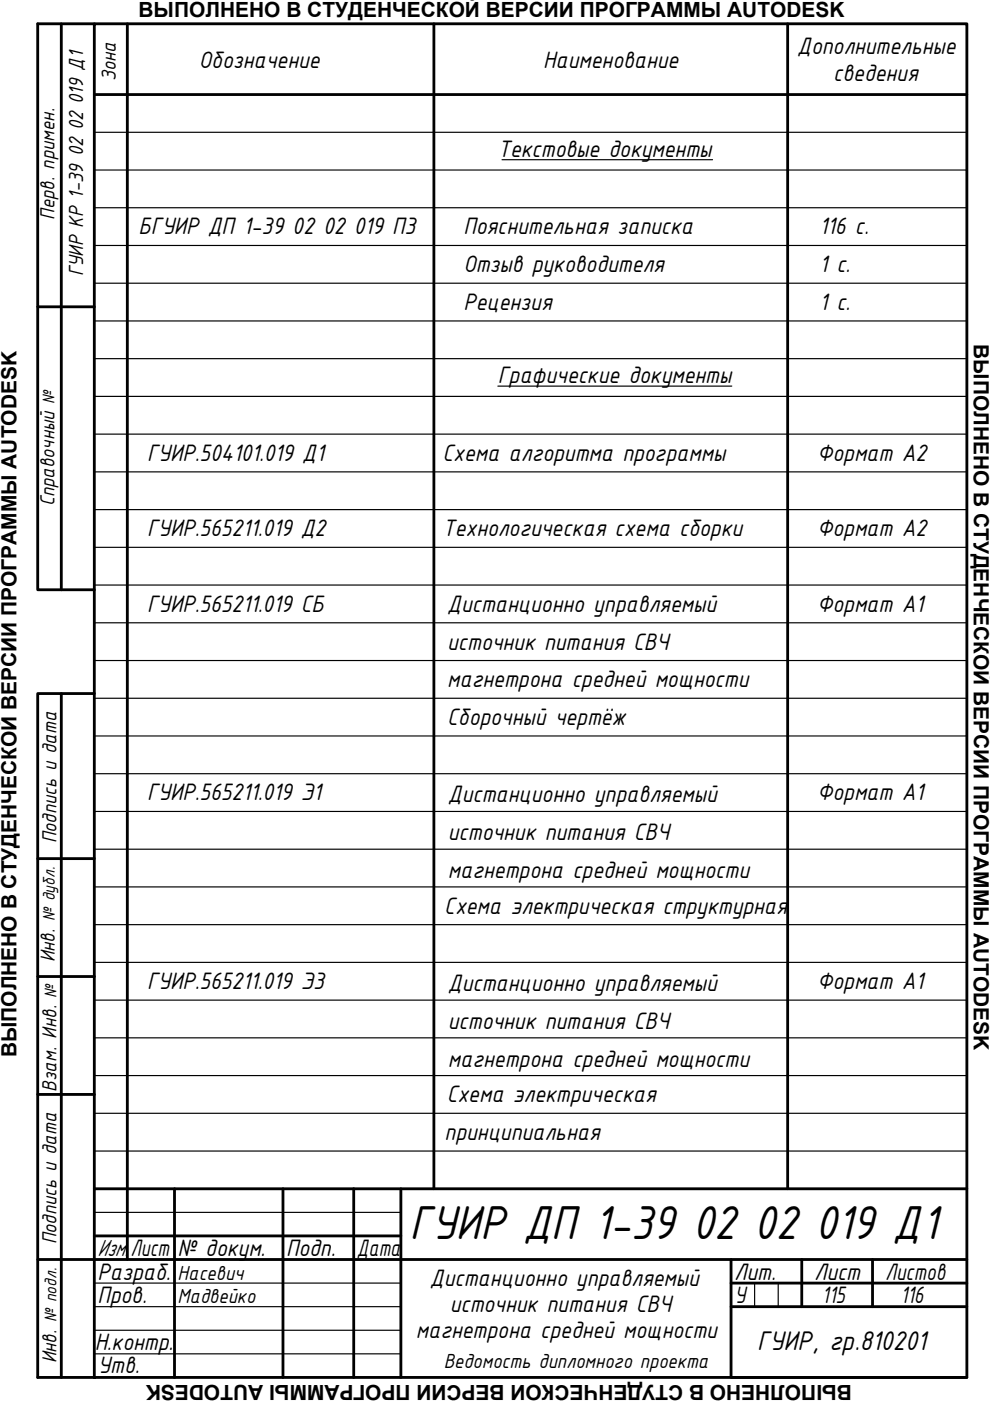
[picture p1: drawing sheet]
<svg xmlns="http://www.w3.org/2000/svg" width="210mm" height="297mm" viewBox="0 0 210 297" stroke-linecap="round" stroke-linejoin="round" font-family="sans-serif">
<defs><g id="words">
<text font-size="10.9" x="86.8" y="262.8">ГУИР ДП 1-39 02 02 019 Д1</text>
<text font-size="6.2" x="160.5" y="286.3">ГУИР, гр.810201</text>
<g font-size="5.4">
<text x="169" y="11.4">Дополнительные</text>
<text x="42.2" y="14.5">Обозначение</text>
<text x="115.2" y="14.5">Наименование</text>
<text x="176.7" y="17.2">сведения</text>
<text x="105.6" y="33.2">Текстовые документы</text>
<text x="29.4" y="49.7">БГУИР ДП 1-39 02 02 019 П3</text>
<text x="98.3" y="49.7">Пояснительная записка</text>
<text x="173.8" y="49.7">116 с.</text>
<text x="98.3" y="57.7">Отзыв руководителя</text>
<text x="173.8" y="57.7">1 с.</text>
<text x="98.3" y="65.7">Рецензия</text>
<text x="173.8" y="65.7">1 с.</text>
<text x="105.6" y="81.2">Графические документы</text>
<text x="31.2" y="97.7">ГУИР.504101.019 Д1</text>
<text x="93.8" y="97.7">Схема алгоритма программы</text>
<text x="173.3" y="97.7">Формат А2</text>
<text x="31.2" y="113.7">ГУИР.565211.019 Д2</text>
<text x="93.8" y="113.7">Технологическая схема сборки</text>
<text x="173.3" y="113.7">Формат А2</text>
<text x="31.2" y="129.7">ГУИР.565211.019 СБ</text>
<text x="94.8" y="129.7">Дистанционно управляемый</text>
<text x="173.3" y="129.7">Формат А1</text>
<text x="94.8" y="137.7">источник питания СВЧ</text>
<text x="94.8" y="145.7">магнетрона средней мощности</text>
<text x="94.8" y="153.7">Сборочный чертёж</text>
<text x="31.2" y="169.7">ГУИР.565211.019 Э1</text>
<text x="95" y="170.1">Дистанционно управляемый</text>
<text x="173.3" y="169.7">Формат А1</text>
<text x="95" y="178.1">источник питания СВЧ</text>
<text x="95" y="186.1">магнетрона средней мощности</text>
<text x="94.2" y="193.7">Схема электрическая структурная</text>
<text x="31.2" y="209.7">ГУИР.565211.019 Э3</text>
<text x="173.3" y="209.7">Формат А1</text>
<text x="95" y="210.1">Дистанционно управляемый</text>
<text x="95" y="218.1">источник питания СВЧ</text>
<text x="95" y="226.1">магнетрона средней мощности</text>
<text x="94.7" y="233.7">Схема электрическая</text>
<text x="94.3" y="241.7">принципиальная</text>
<text x="20.7" y="266.3">Изм.</text>
<text x="27.7" y="266.3">Лист</text>
<text x="37.7" y="266.3">№ докум.</text>
<text x="60.7" y="266.3">Подп.</text>
<text x="75.7" y="266.3">Дата</text>
<text x="20.7" y="271.3">Разраб.</text>
<text x="91.2" y="272.7">Дистанционно управляемый</text>
<text x="155.7" y="271.3">Лит.</text>
<text x="172.6" y="271.3">Лист</text>
<text x="187.7" y="271.3">Листов</text>
<text x="20.7" y="276.3">Пров.</text>
<text x="95.4" y="278.1">источник питания СВЧ</text>
<text x="155.8" y="276.2">У</text>
<text x="174.3" y="276.3">115</text>
<text x="190.9" y="276.3">116</text>
<text x="20.1" y="286.2">Н.контр.</text>
<text x="88.2" y="283.6">магнетрона средней мощности</text>
<text x="20.7" y="291.2">Утв.</text>
</g>
<g font-size="4.7">
<text x="24.6" y="17.2" transform="rotate(-90 24.6 17.2)">Зона</text>
<text x="11.5" y="46.6" transform="rotate(-90 11.5 46.6)">Перв. примен.</text>
<text x="17.6" y="58.6" transform="rotate(-90 17.6 58.6)">ГУИР КР 1-39 02 02 019 Д1</text>
<text x="11.5" y="107.4" transform="rotate(-90 11.5 107.4)">Справочный</text>
<text x="12" y="178.8" transform="rotate(-90 12 178.8)">Подпись и дата</text>
<text x="11.6" y="204.1" transform="rotate(-90 11.6 204.1)">Инв.</text>
<text x="12" y="231.5" transform="rotate(-90 12 231.5)">Взам. Инв.</text>
<text x="12" y="263.8" transform="rotate(-90 12 263.8)">Подпись и дата</text>
<text x="37.7" y="271.3">Насевич</text>
<text x="37.7" y="276.3">Мадвейко</text>
<text x="12" y="289.1" transform="rotate(-90 12 289.1)">Инв.</text>
<text x="94.1" y="290.1">Ведомость дипломного проекта</text>
</g>
<g font-size="4.4">
<text x="29.4" y="3.5">ВЫПОЛНЕНО В СТУДЕНЧЕСКОЙ ВЕРСИИ ПРОГРАММЫ AUTODESK</text>
<text x="206.5" y="72.9" transform="rotate(90 206.5 72.9)">ВЫПОЛНЕНО В СТУДЕНЧЕСКОЙ ВЕРСИИ ПРОГРАММЫ AUTODESK</text>
<text x="3.5" y="224.2" transform="rotate(-90 3.5 224.2)">ВЫПОЛНЕНО В СТУДЕНЧЕСКОЙ ВЕРСИИ ПРОГРАММЫ AUTODESK</text>
<text x="180.6" y="293.6" transform="rotate(-180 180.6 293.6)">ВЫПОЛНЕНО В СТУДЕНЧЕСКОЙ ВЕРСИИ ПРОГРАММЫ AUTODESK</text>
</g>
<g font-size="3.9">
<text x="11.5" y="85.6" transform="rotate(-90 11.5 85.6)">№</text>
<text x="11.6" y="195.3" transform="rotate(-90 11.6 195.3)">№ дубл.</text>
<text x="12" y="211.5" transform="rotate(-90 12 211.5)">№</text>
<text x="12" y="280.3" transform="rotate(-90 12 280.3)">№ подл.</text>
</g>
</g></defs>
<!-- layer: 0 -->
<g fill="none" stroke="#000" stroke-width=".6">
<path d="M13 5v120M20 5h185v287h-185zM20 5h-12v120h12M27 5v262M92 5v247M167 5v247M20 20h185M8 65h12M13 147h-5v145h12M20 147h-7v145M8 182h12M8 207h12"/>
<path d="M8 232h12M20 252h185M37 252v40M60 252v40M75 252v40M85 252v40M8 267h197M20 262h65M155 267v25h50M155 272h50M155 277h50M170 267v10"/>
<path d="M185 267v10"/>
</g>
<g fill="none" stroke="#000" stroke-width=".25">
<path d="M167 5h-147v15M173 5h10M20 28h185M20 36h185M20 44h185M20 52h185M20 60h185M20 68h185M20 76h185M20 84h185M20 92h185M20 100h185"/>
<path d="M20 108h185M20 116h185M20 124h185M20 132h185M20 140h185M20 148h185M20 156h185M20 164h185M20 172h185M20 180h185M20 188h185M20 196h185"/>
<path d="M20 204h185M20 212h185M20 220h185M20 228h185M20 236h185M20 257h65M20 244h185M20 262h65M20 267h65M20 277h65M20 272h65M155 267v5"/>
<path d="M160 272v5M165 272v5M20 282h65M20 287h65M20 292h185"/>
</g>
<path d="M106.4 33.9h44.7M105.6 81.9h49.6" fill="none" stroke="#000" stroke-width=".25"/>
<use href="#words"/>
</svg>
